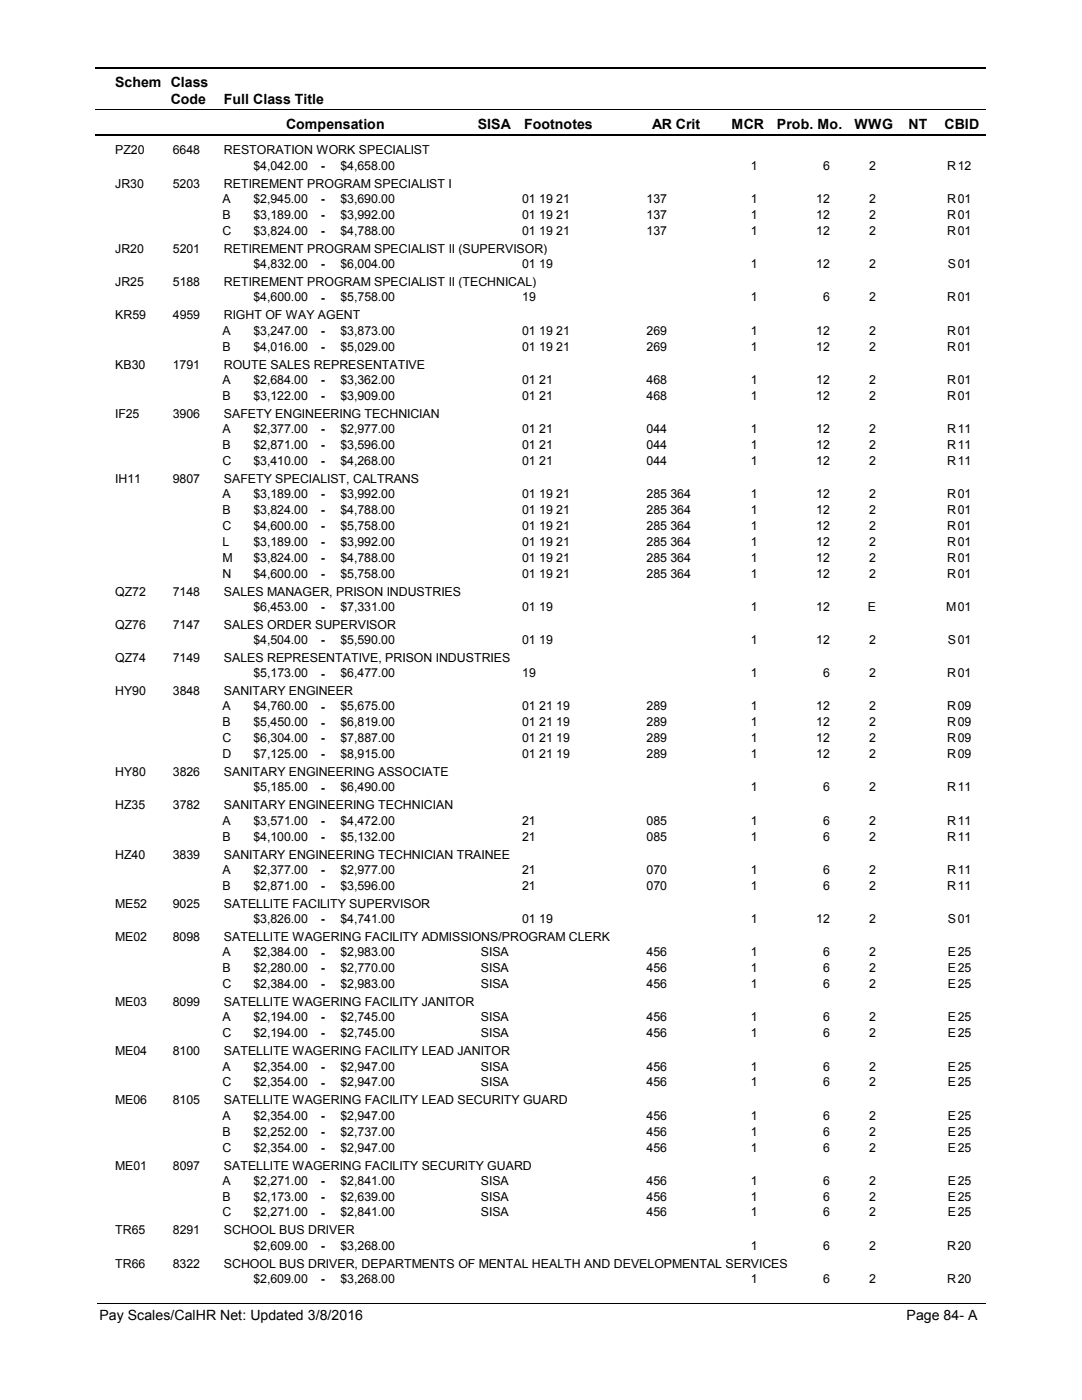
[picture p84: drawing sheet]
<svg xmlns="http://www.w3.org/2000/svg" width="216mm" height="279mm" viewBox="0 0 216 279" stroke-linecap="round" stroke-linejoin="round" font-family="sans-serif">
<defs><g id="words">
<g font-size="2.8">
<text x="23" y="17.3">Schem Class</text>
<text x="34.1" y="20.7">Code</text>
<text x="44.6" y="20.7">Full Class Title</text>
<text x="57.1" y="25.7">Compensation</text>
<text x="95.3" y="25.7">SISA</text>
<text x="104.6" y="25.7">Footnotes</text>
<text x="130.2" y="25.7">AR Crit</text>
<text x="146" y="25.7">MCR</text>
<text x="155.1" y="25.7">Prob. Mo.</text>
<text x="170.5" y="25.7">WWG</text>
<text x="181.3" y="25.7">NT</text>
<text x="188.5" y="25.7">CBID</text>
<text x="19.8" y="263.4">Pay Scales/CalHR Net: Updated 3/8/2016</text>
<text x="180.9" y="263.4">Page 84- A</text>
</g>
<g font-size="2.5">
<text x="23" y="30.8">PZ20</text>
<text x="34.5" y="30.8">6648</text>
<text x="44.7" y="30.8">RESTORATION WORK SPECIALIST</text>
<text x="50.6" y="33.9">$4,042.00</text>
<text x="64" y="33.9">-</text>
<text x="67.9" y="33.9">$4,658.00</text>
<text x="149.8" y="33.9">1</text>
<text x="164.3" y="33.9">6</text>
<text x="173.5" y="33.9">2</text>
<text x="189" y="33.9">R</text>
<text x="191.1" y="33.9">12</text>
<text x="23" y="37.5">JR30</text>
<text x="34.5" y="37.5">5203</text>
<text x="44.4" y="40.5">A</text>
<text x="44.7" y="37.5">RETIREMENT PROGRAM SPECIALIST I</text>
<text x="50.6" y="40.5">$2,945.00</text>
<text x="64" y="40.6">-</text>
<text x="67.9" y="40.5">$3,690.00</text>
<text x="104.2" y="40.5">01 19 21</text>
<text x="129" y="40.5">137</text>
<text x="149.8" y="40.5">1</text>
<text x="162.9" y="40.5">12</text>
<text x="173.5" y="40.5">2</text>
<text x="189" y="40.5">R</text>
<text x="191.1" y="40.5">01</text>
<text x="44.4" y="43.7">B</text>
<text x="44.4" y="46.9">C</text>
<text x="50.6" y="43.7">$3,189.00</text>
<text x="50.6" y="46.9">$3,824.00</text>
<text x="64" y="43.8">-</text>
<text x="64" y="46.9">-</text>
<text x="67.9" y="43.7">$3,992.00</text>
<text x="67.9" y="46.9">$4,788.00</text>
<text x="104.2" y="43.7">01 19 21</text>
<text x="104.2" y="46.9">01 19 21</text>
<text x="129" y="43.7">137</text>
<text x="129" y="46.9">137</text>
<text x="149.8" y="43.7">1</text>
<text x="149.8" y="46.9">1</text>
<text x="162.9" y="43.7">12</text>
<text x="162.9" y="46.9">12</text>
<text x="173.5" y="43.7">2</text>
<text x="173.5" y="46.9">2</text>
<text x="189" y="43.7">R</text>
<text x="189" y="46.9">R</text>
<text x="191.1" y="43.7">01</text>
<text x="191.1" y="46.9">01</text>
<text x="23" y="50.5">JR20</text>
<text x="34.5" y="50.5">5201</text>
<text x="44.7" y="50.5">RETIREMENT PROGRAM SPECIALIST II (SUPERVISOR)</text>
<text x="50.6" y="53.5">$4,832.00</text>
<text x="64" y="53.5">-</text>
<text x="67.9" y="53.5">$6,004.00</text>
<text x="104.2" y="53.5">01 19</text>
<text x="149.8" y="53.5">1</text>
<text x="162.9" y="53.5">12</text>
<text x="173.5" y="53.5">2</text>
<text x="189.2" y="53.5">S</text>
<text x="191.1" y="53.5">01</text>
<text x="23" y="57.1">JR25</text>
<text x="34.5" y="57.1">5188</text>
<text x="44.7" y="57.1">RETIREMENT PROGRAM SPECIALIST II (TECHNICAL)</text>
<text x="23" y="63.7">KR59</text>
<text x="34.5" y="63.7">4959</text>
<text x="44.7" y="63.7">RIGHT OF WAY AGENT</text>
<text x="50.6" y="60.2">$4,600.00</text>
<text x="64" y="60.2">-</text>
<text x="67.9" y="60.2">$5,758.00</text>
<text x="104.2" y="60.2">19</text>
<text x="149.8" y="60.2">1</text>
<text x="164.3" y="60.2">6</text>
<text x="173.5" y="60.2">2</text>
<text x="189" y="60.2">R</text>
<text x="191.1" y="60.2">01</text>
<text x="44.4" y="66.8">A</text>
<text x="44.4" y="70">B</text>
<text x="50.6" y="66.8">$3,247.00</text>
<text x="50.6" y="70">$4,016.00</text>
<text x="64" y="66.8">-</text>
<text x="64" y="70">-</text>
<text x="67.9" y="66.8">$3,873.00</text>
<text x="67.9" y="70">$5,029.00</text>
<text x="104.2" y="66.8">01 19 21</text>
<text x="104.2" y="70">01 19 21</text>
<text x="129" y="66.8">269</text>
<text x="129" y="70">269</text>
<text x="149.8" y="66.8">1</text>
<text x="149.8" y="70">1</text>
<text x="162.9" y="66.8">12</text>
<text x="162.9" y="70">12</text>
<text x="173.5" y="66.8">2</text>
<text x="173.5" y="70">2</text>
<text x="189" y="66.8">R</text>
<text x="189" y="70">R</text>
<text x="191.1" y="66.8">01</text>
<text x="191.1" y="70">01</text>
<text x="23" y="73.6">KB30</text>
<text x="34.5" y="73.6">1791</text>
<text x="44.4" y="76.6">A</text>
<text x="44.7" y="73.6">ROUTE SALES REPRESENTATIVE</text>
<text x="50.6" y="76.6">$2,684.00</text>
<text x="64" y="76.6">-</text>
<text x="67.9" y="76.6">$3,362.00</text>
<text x="104.2" y="76.6">01 21</text>
<text x="129" y="76.6">468</text>
<text x="149.8" y="76.6">1</text>
<text x="162.9" y="76.6">12</text>
<text x="173.5" y="76.6">2</text>
<text x="189" y="76.6">R</text>
<text x="191.1" y="76.6">01</text>
<text x="23" y="83.3">IF25</text>
<text x="34.5" y="83.3">3906</text>
<text x="44.4" y="79.8">B</text>
<text x="44.7" y="83.3">SAFETY ENGINEERING TECHNICIAN</text>
<text x="50.6" y="79.8">$3,122.00</text>
<text x="64" y="79.8">-</text>
<text x="67.9" y="79.8">$3,909.00</text>
<text x="104.2" y="79.8">01 21</text>
<text x="129" y="79.8">468</text>
<text x="149.8" y="79.8">1</text>
<text x="162.9" y="79.8">12</text>
<text x="173.5" y="79.8">2</text>
<text x="189" y="79.8">R</text>
<text x="191.1" y="79.8">01</text>
<text x="44.4" y="86.4">A</text>
<text x="44.4" y="89.6">B</text>
<text x="50.6" y="86.4">$2,377.00</text>
<text x="50.6" y="89.6">$2,871.00</text>
<text x="64" y="86.4">-</text>
<text x="64" y="89.6">-</text>
<text x="67.9" y="86.4">$2,977.00</text>
<text x="67.9" y="89.6">$3,596.00</text>
<text x="104.2" y="86.4">01 21</text>
<text x="104.2" y="89.6">01 21</text>
<text x="129" y="86.4">044</text>
<text x="129" y="89.6">044</text>
<text x="149.8" y="86.4">1</text>
<text x="149.8" y="89.6">1</text>
<text x="162.9" y="86.4">12</text>
<text x="162.9" y="89.6">12</text>
<text x="173.5" y="86.4">2</text>
<text x="173.5" y="89.6">2</text>
<text x="189" y="86.4">R</text>
<text x="189" y="89.6">R</text>
<text x="191.1" y="86.4">11</text>
<text x="191.1" y="89.6">11</text>
<text x="44.4" y="92.8">C</text>
<text x="50.6" y="92.8">$3,410.00</text>
<text x="64" y="92.8">-</text>
<text x="67.9" y="92.8">$4,268.00</text>
<text x="104.2" y="92.8">01 21</text>
<text x="129" y="92.8">044</text>
<text x="149.8" y="92.8">1</text>
<text x="162.9" y="92.8">12</text>
<text x="173.5" y="92.8">2</text>
<text x="189" y="92.8">R</text>
<text x="191.1" y="92.8">11</text>
<text x="23" y="96.3">IH11</text>
<text x="34.5" y="96.3">9807</text>
<text x="44.4" y="99.4">A</text>
<text x="44.7" y="96.3">SAFETY SPECIALIST, CALTRANS</text>
<text x="50.6" y="99.4">$3,189.00</text>
<text x="64" y="99.4">-</text>
<text x="67.9" y="99.4">$3,992.00</text>
<text x="104.2" y="99.4">01 19 21</text>
<text x="129" y="99.4">285 364</text>
<text x="149.8" y="99.4">1</text>
<text x="162.9" y="99.4">12</text>
<text x="173.5" y="99.4">2</text>
<text x="189" y="99.4">R</text>
<text x="191.1" y="99.4">01</text>
<text x="44.4" y="102.6">B</text>
<text x="44.4" y="105.8">C</text>
<text x="50.6" y="102.6">$3,824.00</text>
<text x="50.6" y="105.8">$4,600.00</text>
<text x="64" y="102.6">-</text>
<text x="64" y="105.8">-</text>
<text x="67.9" y="102.6">$4,788.00</text>
<text x="67.9" y="105.8">$5,758.00</text>
<text x="104.2" y="102.6">01 19 21</text>
<text x="104.2" y="105.8">01 19 21</text>
<text x="129" y="102.6">285 364</text>
<text x="129" y="105.8">285 364</text>
<text x="149.8" y="102.6">1</text>
<text x="149.8" y="105.8">1</text>
<text x="162.9" y="102.6">12</text>
<text x="162.9" y="105.8">12</text>
<text x="173.5" y="102.6">2</text>
<text x="173.5" y="105.8">2</text>
<text x="189" y="102.6">R</text>
<text x="189" y="105.8">R</text>
<text x="191.1" y="102.6">01</text>
<text x="191.1" y="105.8">01</text>
<text x="44.4" y="108.9">L</text>
<text x="44.4" y="112.1">M</text>
<text x="50.6" y="108.9">$3,189.00</text>
<text x="50.6" y="112.1">$3,824.00</text>
<text x="64" y="109">-</text>
<text x="64" y="112.2">-</text>
<text x="67.9" y="108.9">$3,992.00</text>
<text x="67.9" y="112.1">$4,788.00</text>
<text x="104.2" y="108.9">01 19 21</text>
<text x="104.2" y="112.1">01 19 21</text>
<text x="129" y="108.9">285 364</text>
<text x="129" y="112.1">285 364</text>
<text x="149.8" y="108.9">1</text>
<text x="149.8" y="112.1">1</text>
<text x="162.9" y="108.9">12</text>
<text x="162.9" y="112.1">12</text>
<text x="173.5" y="108.9">2</text>
<text x="173.5" y="112.1">2</text>
<text x="189" y="108.9">R</text>
<text x="189" y="112.1">R</text>
<text x="191.1" y="108.9">01</text>
<text x="191.1" y="112.1">01</text>
<text x="23" y="118.9">QZ72</text>
<text x="34.5" y="118.9">7148</text>
<text x="44.4" y="115.3">N</text>
<text x="44.7" y="118.9">SALES MANAGER, PRISON INDUSTRIES</text>
<text x="50.6" y="115.3">$4,600.00</text>
<text x="64" y="115.3">-</text>
<text x="67.9" y="115.3">$5,758.00</text>
<text x="104.2" y="115.3">01 19 21</text>
<text x="129" y="115.3">285 364</text>
<text x="149.8" y="115.3">1</text>
<text x="162.9" y="115.3">12</text>
<text x="173.5" y="115.3">2</text>
<text x="189" y="115.3">R</text>
<text x="191.1" y="115.3">01</text>
<text x="23" y="125.5">QZ76</text>
<text x="34.5" y="125.5">7147</text>
<text x="44.7" y="125.5">SALES ORDER SUPERVISOR</text>
<text x="50.6" y="121.9">$6,453.00</text>
<text x="64" y="121.9">-</text>
<text x="67.9" y="121.9">$7,331.00</text>
<text x="104.2" y="121.9">01 19</text>
<text x="149.8" y="121.9">1</text>
<text x="162.9" y="121.9">12</text>
<text x="173.2" y="121.9">E</text>
<text x="188.8" y="121.9">M</text>
<text x="191.1" y="121.9">01</text>
<text x="50.6" y="128.5">$4,504.00</text>
<text x="64" y="128.6">-</text>
<text x="67.9" y="128.5">$5,590.00</text>
<text x="104.2" y="128.5">01 19</text>
<text x="149.8" y="128.5">1</text>
<text x="162.9" y="128.5">12</text>
<text x="173.5" y="128.5">2</text>
<text x="189.2" y="128.5">S</text>
<text x="191.1" y="128.5">01</text>
<text x="23" y="132.1">QZ74</text>
<text x="34.5" y="132.1">7149</text>
<text x="44.7" y="132.1">SALES REPRESENTATIVE, PRISON INDUSTRIES</text>
<text x="50.6" y="135.2">$5,173.00</text>
<text x="64" y="135.2">-</text>
<text x="67.9" y="135.2">$6,477.00</text>
<text x="104.2" y="135.2">19</text>
<text x="149.8" y="135.2">1</text>
<text x="164.3" y="135.2">6</text>
<text x="173.5" y="135.2">2</text>
<text x="189" y="135.2">R</text>
<text x="191.1" y="135.2">01</text>
<text x="23" y="138.8">HY90</text>
<text x="34.5" y="138.8">3848</text>
<text x="44.4" y="141.8">A</text>
<text x="44.7" y="138.8">SANITARY ENGINEER</text>
<text x="50.6" y="141.8">$4,760.00</text>
<text x="64" y="141.8">-</text>
<text x="67.9" y="141.8">$5,675.00</text>
<text x="104.2" y="141.8">01 21 19</text>
<text x="129" y="141.8">289</text>
<text x="149.8" y="141.8">1</text>
<text x="162.9" y="141.8">12</text>
<text x="173.5" y="141.8">2</text>
<text x="189" y="141.8">R</text>
<text x="191.1" y="141.8">09</text>
<text x="44.4" y="145">B</text>
<text x="44.4" y="148.1">C</text>
<text x="50.6" y="145">$5,450.00</text>
<text x="50.6" y="148.1">$6,304.00</text>
<text x="64" y="145">-</text>
<text x="64" y="148.2">-</text>
<text x="67.9" y="145">$6,819.00</text>
<text x="67.9" y="148.1">$7,887.00</text>
<text x="104.2" y="145">01 21 19</text>
<text x="104.2" y="148.1">01 21 19</text>
<text x="129" y="145">289</text>
<text x="129" y="148.1">289</text>
<text x="149.8" y="145">1</text>
<text x="149.8" y="148.1">1</text>
<text x="162.9" y="145">12</text>
<text x="162.9" y="148.1">12</text>
<text x="173.5" y="145">2</text>
<text x="173.5" y="148.1">2</text>
<text x="189" y="145">R</text>
<text x="189" y="148.1">R</text>
<text x="191.1" y="145">09</text>
<text x="191.1" y="148.1">09</text>
<text x="23" y="154.9">HY80</text>
<text x="34.5" y="154.9">3826</text>
<text x="44.4" y="151.3">D</text>
<text x="44.7" y="154.9">SANITARY ENGINEERING ASSOCIATE</text>
<text x="50.6" y="151.3">$7,125.00</text>
<text x="64" y="151.4">-</text>
<text x="67.9" y="151.3">$8,915.00</text>
<text x="104.2" y="151.3">01 21 19</text>
<text x="129" y="151.3">289</text>
<text x="149.8" y="151.3">1</text>
<text x="162.9" y="151.3">12</text>
<text x="173.5" y="151.3">2</text>
<text x="189" y="151.3">R</text>
<text x="191.1" y="151.3">09</text>
<text x="23" y="161.6">HZ35</text>
<text x="34.5" y="161.6">3782</text>
<text x="44.7" y="161.6">SANITARY ENGINEERING TECHNICIAN</text>
<text x="50.6" y="158">$5,185.00</text>
<text x="64" y="158">-</text>
<text x="67.9" y="158">$6,490.00</text>
<text x="149.8" y="158">1</text>
<text x="164.3" y="158">6</text>
<text x="173.5" y="158">2</text>
<text x="189" y="158">R</text>
<text x="191.1" y="158">11</text>
<text x="44.4" y="164.6">A</text>
<text x="44.4" y="167.8">B</text>
<text x="50.6" y="164.6">$3,571.00</text>
<text x="50.6" y="167.8">$4,100.00</text>
<text x="64" y="164.7">-</text>
<text x="64" y="167.8">-</text>
<text x="67.9" y="164.6">$4,472.00</text>
<text x="67.9" y="167.8">$5,132.00</text>
<text x="104.2" y="164.6">21</text>
<text x="104.2" y="167.8">21</text>
<text x="129" y="164.6">085</text>
<text x="129" y="167.8">085</text>
<text x="149.8" y="164.6">1</text>
<text x="149.8" y="167.8">1</text>
<text x="164.3" y="164.6">6</text>
<text x="164.3" y="167.8">6</text>
<text x="173.5" y="164.6">2</text>
<text x="173.5" y="167.8">2</text>
<text x="189" y="164.6">R</text>
<text x="189" y="167.8">R</text>
<text x="191.1" y="164.6">11</text>
<text x="191.1" y="167.8">11</text>
<text x="23" y="171.4">HZ40</text>
<text x="34.5" y="171.4">3839</text>
<text x="44.7" y="171.4">SANITARY ENGINEERING TECHNICIAN TRAINEE</text>
<text x="44.4" y="174.4">A</text>
<text x="44.4" y="177.6">B</text>
<text x="50.6" y="174.4">$2,377.00</text>
<text x="50.6" y="177.6">$2,871.00</text>
<text x="64" y="174.4">-</text>
<text x="64" y="177.6">-</text>
<text x="67.9" y="174.4">$2,977.00</text>
<text x="67.9" y="177.6">$3,596.00</text>
<text x="104.2" y="174.4">21</text>
<text x="104.2" y="177.6">21</text>
<text x="129" y="174.4">070</text>
<text x="129" y="177.6">070</text>
<text x="149.8" y="174.4">1</text>
<text x="149.8" y="177.6">1</text>
<text x="164.3" y="174.4">6</text>
<text x="164.3" y="177.6">6</text>
<text x="173.5" y="174.4">2</text>
<text x="173.5" y="177.6">2</text>
<text x="189" y="174.4">R</text>
<text x="189" y="177.6">R</text>
<text x="191.1" y="174.4">11</text>
<text x="191.1" y="177.6">11</text>
<text x="23" y="181.2">ME52</text>
<text x="34.5" y="181.2">9025</text>
<text x="44.7" y="181.2">SATELLITE FACILITY SUPERVISOR</text>
<text x="50.6" y="184.2">$3,826.00</text>
<text x="64" y="184.3">-</text>
<text x="67.9" y="184.2">$4,741.00</text>
<text x="104.2" y="184.2">01 19</text>
<text x="149.8" y="184.2">1</text>
<text x="162.9" y="184.2">12</text>
<text x="173.5" y="184.2">2</text>
<text x="189.2" y="184.2">S</text>
<text x="191.1" y="184.2">01</text>
<text x="23" y="187.8">ME02</text>
<text x="34.5" y="187.8">8098</text>
<text x="44.4" y="190.9">A</text>
<text x="44.7" y="187.8">SATELLITE WAGERING FACILITY ADMISSIONS/PROGRAM CLERK</text>
<text x="50.6" y="190.9">$2,384.00</text>
<text x="64" y="190.9">-</text>
<text x="67.9" y="190.9">$2,983.00</text>
<text x="96" y="190.9">SISA</text>
<text x="129" y="190.9">456</text>
<text x="149.8" y="190.9">1</text>
<text x="164.3" y="190.9">6</text>
<text x="173.5" y="190.9">2</text>
<text x="189.2" y="190.9">E</text>
<text x="191.1" y="190.9">25</text>
<text x="44.4" y="194.1">B</text>
<text x="44.4" y="197.2">C</text>
<text x="50.6" y="194.1">$2,280.00</text>
<text x="50.6" y="197.2">$2,384.00</text>
<text x="64" y="194.1">-</text>
<text x="64" y="197.3">-</text>
<text x="67.9" y="194.1">$2,770.00</text>
<text x="67.9" y="197.2">$2,983.00</text>
<text x="96" y="194.1">SISA</text>
<text x="96" y="197.2">SISA</text>
<text x="129" y="194.1">456</text>
<text x="129" y="197.2">456</text>
<text x="149.8" y="194.1">1</text>
<text x="149.8" y="197.2">1</text>
<text x="164.3" y="194.1">6</text>
<text x="164.3" y="197.2">6</text>
<text x="173.5" y="194.1">2</text>
<text x="173.5" y="197.2">2</text>
<text x="189.2" y="194.1">E</text>
<text x="189.2" y="197.2">E</text>
<text x="191.1" y="194.1">25</text>
<text x="191.1" y="197.2">25</text>
<text x="23" y="200.8">ME03</text>
<text x="34.5" y="200.8">8099</text>
<text x="44.4" y="203.8">A</text>
<text x="44.7" y="200.8">SATELLITE WAGERING FACILITY JANITOR</text>
<text x="50.6" y="203.8">$2,194.00</text>
<text x="64" y="203.9">-</text>
<text x="67.9" y="203.8">$2,745.00</text>
<text x="96" y="203.8">SISA</text>
<text x="129" y="203.8">456</text>
<text x="149.8" y="203.8">1</text>
<text x="164.3" y="203.8">6</text>
<text x="173.5" y="203.8">2</text>
<text x="189.2" y="203.8">E</text>
<text x="191.1" y="203.8">25</text>
<text x="44.4" y="207">C</text>
<text x="50.6" y="207">$2,194.00</text>
<text x="64" y="207.1">-</text>
<text x="67.9" y="207">$2,745.00</text>
<text x="96" y="207">SISA</text>
<text x="129" y="207">456</text>
<text x="149.8" y="207">1</text>
<text x="164.3" y="207">6</text>
<text x="173.5" y="207">2</text>
<text x="189.2" y="207">E</text>
<text x="191.1" y="207">25</text>
<text x="23" y="210.6">ME04</text>
<text x="34.5" y="210.6">8100</text>
<text x="44.4" y="213.7">A</text>
<text x="44.7" y="210.6">SATELLITE WAGERING FACILITY LEAD JANITOR</text>
<text x="50.6" y="213.7">$2,354.00</text>
<text x="64" y="213.7">-</text>
<text x="67.9" y="213.7">$2,947.00</text>
<text x="96" y="213.7">SISA</text>
<text x="129" y="213.7">456</text>
<text x="149.8" y="213.7">1</text>
<text x="164.3" y="213.7">6</text>
<text x="173.5" y="213.7">2</text>
<text x="189.2" y="213.7">E</text>
<text x="191.1" y="213.7">25</text>
<text x="23" y="220.4">ME06</text>
<text x="34.5" y="220.4">8105</text>
<text x="44.4" y="216.8">C</text>
<text x="44.7" y="220.4">SATELLITE WAGERING FACILITY LEAD SECURITY GUARD</text>
<text x="50.6" y="216.8">$2,354.00</text>
<text x="64" y="216.9">-</text>
<text x="67.9" y="216.8">$2,947.00</text>
<text x="96" y="216.8">SISA</text>
<text x="129" y="216.8">456</text>
<text x="149.8" y="216.8">1</text>
<text x="164.3" y="216.8">6</text>
<text x="173.5" y="216.8">2</text>
<text x="189.2" y="216.8">E</text>
<text x="191.1" y="216.8">25</text>
<text x="44.4" y="223.5">A</text>
<text x="44.4" y="226.7">B</text>
<text x="50.6" y="223.5">$2,354.00</text>
<text x="50.6" y="226.7">$2,252.00</text>
<text x="64" y="223.5">-</text>
<text x="64" y="226.7">-</text>
<text x="67.9" y="223.5">$2,947.00</text>
<text x="67.9" y="226.7">$2,737.00</text>
<text x="129" y="223.5">456</text>
<text x="129" y="226.7">456</text>
<text x="149.8" y="223.5">1</text>
<text x="149.8" y="226.7">1</text>
<text x="164.3" y="223.5">6</text>
<text x="164.3" y="226.7">6</text>
<text x="173.5" y="223.5">2</text>
<text x="173.5" y="226.7">2</text>
<text x="189.2" y="223.5">E</text>
<text x="189.2" y="226.7">E</text>
<text x="191.1" y="223.5">25</text>
<text x="191.1" y="226.7">25</text>
<text x="23" y="233.4">ME01</text>
<text x="34.5" y="233.4">8097</text>
<text x="44.4" y="229.8">C</text>
<text x="44.7" y="233.4">SATELLITE WAGERING FACILITY SECURITY GUARD</text>
<text x="50.6" y="229.8">$2,354.00</text>
<text x="64" y="229.9">-</text>
<text x="67.9" y="229.8">$2,947.00</text>
<text x="129" y="229.8">456</text>
<text x="149.8" y="229.8">1</text>
<text x="164.3" y="229.8">6</text>
<text x="173.5" y="229.8">2</text>
<text x="189.2" y="229.8">E</text>
<text x="191.1" y="229.8">25</text>
<text x="44.4" y="236.4">A</text>
<text x="44.4" y="239.6">B</text>
<text x="50.6" y="236.4">$2,271.00</text>
<text x="50.6" y="239.6">$2,173.00</text>
<text x="64" y="236.5">-</text>
<text x="64" y="239.7">-</text>
<text x="67.9" y="236.4">$2,841.00</text>
<text x="67.9" y="239.6">$2,639.00</text>
<text x="96" y="236.4">SISA</text>
<text x="96" y="239.6">SISA</text>
<text x="129" y="236.4">456</text>
<text x="129" y="239.6">456</text>
<text x="149.8" y="236.4">1</text>
<text x="149.8" y="239.6">1</text>
<text x="164.3" y="236.4">6</text>
<text x="164.3" y="239.6">6</text>
<text x="173.5" y="236.4">2</text>
<text x="173.5" y="239.6">2</text>
<text x="189.2" y="236.4">E</text>
<text x="189.2" y="239.6">E</text>
<text x="191.1" y="236.4">25</text>
<text x="191.1" y="239.6">25</text>
<text x="44.4" y="242.8">C</text>
<text x="50.6" y="242.8">$2,271.00</text>
<text x="64" y="242.8">-</text>
<text x="67.9" y="242.8">$2,841.00</text>
<text x="96" y="242.8">SISA</text>
<text x="129" y="242.8">456</text>
<text x="149.8" y="242.8">1</text>
<text x="164.3" y="242.8">6</text>
<text x="173.5" y="242.8">2</text>
<text x="189.2" y="242.8">E</text>
<text x="191.1" y="242.8">25</text>
<text x="23" y="246.4">TR65</text>
<text x="34.5" y="246.4">8291</text>
<text x="44.7" y="246.4">SCHOOL BUS DRIVER</text>
<text x="50.6" y="249.4">$2,609.00</text>
<text x="64" y="249.5">-</text>
<text x="67.9" y="249.4">$3,268.00</text>
<text x="149.8" y="249.4">1</text>
<text x="164.3" y="249.4">6</text>
<text x="173.5" y="249.4">2</text>
<text x="189" y="249.4">R</text>
<text x="191.1" y="249.4">20</text>
<text x="23" y="253">TR66</text>
<text x="34.5" y="253">8322</text>
<text x="44.7" y="253">SCHOOL BUS DRIVER, DEPARTMENTS OF MENTAL HEALTH AND DEVELOPMENTAL SERVICES</text>
<text x="50.6" y="256.1">$2,609.00</text>
<text x="64" y="256.1">-</text>
<text x="67.9" y="256.1">$3,268.00</text>
<text x="149.8" y="256.1">1</text>
<text x="164.3" y="256.1">6</text>
<text x="173.5" y="256.1">2</text>
<text x="189" y="256.1">R</text>
<text x="191.1" y="256.1">20</text>
</g>
</g></defs>
<path d="M19 13.5h177.7M19 27h177.7" fill="none" stroke="#000" stroke-width=".36"/>
<path d="M19 21.9h177.7" fill="none" stroke="#000" stroke-width=".2"/>
<g fill="#fff">
<path d="M46.8 31.3h16.3v3h-16.3z" fill-rule="evenodd"/>
<path d="M190.8 31.3h4.1v3h-4.1z" fill-rule="evenodd"/>
<path d="M46.8 37.9h16.3v3h-16.3z" fill-rule="evenodd"/>
<path d="M190.8 37.9h4.1v3h-4.1z" fill-rule="evenodd"/>
<path d="M46.8 41.1h16.3v3h-16.3z" fill-rule="evenodd"/>
<path d="M190.8 41.1h4.1v3h-4.1z" fill-rule="evenodd"/>
<path d="M46.8 44.3h16.3v3h-16.3z" fill-rule="evenodd"/>
<path d="M190.8 44.3h4.1v3h-4.1z" fill-rule="evenodd"/>
<path d="M46.8 50.9h16.3v3h-16.3z" fill-rule="evenodd"/>
<path d="M190.8 50.9h4.1v3h-4.1z" fill-rule="evenodd"/>
<path d="M46.8 57.5h16.3v3h-16.3z" fill-rule="evenodd"/>
<path d="M190.8 57.5h4.1v3h-4.1z" fill-rule="evenodd"/>
<path d="M46.8 64.2h16.3v3h-16.3z" fill-rule="evenodd"/>
<path d="M190.8 64.2h4.1v3h-4.1z" fill-rule="evenodd"/>
<path d="M46.8 67.4h16.3v2.9h-16.3z" fill-rule="evenodd"/>
<path d="M190.8 67.4h4.1v2.9h-4.1z" fill-rule="evenodd"/>
<path d="M46.8 74h16.3v3h-16.3z" fill-rule="evenodd"/>
<path d="M190.8 74h4.1v3h-4.1z" fill-rule="evenodd"/>
<path d="M46.8 77.1h16.3v3h-16.3z" fill-rule="evenodd"/>
<path d="M190.8 77.1h4.1v3h-4.1z" fill-rule="evenodd"/>
<path d="M46.8 83.8h16.3v3h-16.3z" fill-rule="evenodd"/>
<path d="M190.8 83.8h4.1v3h-4.1z" fill-rule="evenodd"/>
<path d="M46.8 87h16.3v3h-16.3z" fill-rule="evenodd"/>
<path d="M190.8 87h4.1v3h-4.1z" fill-rule="evenodd"/>
<path d="M46.8 90.1h16.3v3h-16.3z" fill-rule="evenodd"/>
<path d="M190.8 90.1h4.1v3h-4.1z" fill-rule="evenodd"/>
<path d="M46.8 96.8h16.3v3h-16.3z" fill-rule="evenodd"/>
<path d="M190.8 96.8h4.1v3h-4.1z" fill-rule="evenodd"/>
<path d="M46.8 100h16.3v3h-16.3z" fill-rule="evenodd"/>
<path d="M190.8 100h4.1v3h-4.1z" fill-rule="evenodd"/>
<path d="M46.8 103.1h16.3v3h-16.3z" fill-rule="evenodd"/>
<path d="M190.8 103.1h4.1v3h-4.1z" fill-rule="evenodd"/>
<path d="M46.8 106.3h16.3v3h-16.3z" fill-rule="evenodd"/>
<path d="M190.8 106.3h4.1v3h-4.1z" fill-rule="evenodd"/>
<path d="M46.8 109.5h16.3v3h-16.3z" fill-rule="evenodd"/>
<path d="M190.8 109.5h4.1v3h-4.1z" fill-rule="evenodd"/>
<path d="M46.8 112.7h16.3v3h-16.3z" fill-rule="evenodd"/>
<path d="M190.8 112.7h4.1v3h-4.1z" fill-rule="evenodd"/>
<path d="M46.8 119.3h16.3v3h-16.3z" fill-rule="evenodd"/>
<path d="M190.8 119.3h4.1v3h-4.1z" fill-rule="evenodd"/>
<path d="M46.8 125.9h16.3v3h-16.3z" fill-rule="evenodd"/>
<path d="M190.8 125.9h4.1v3h-4.1z" fill-rule="evenodd"/>
<path d="M46.8 132.6h16.3v3h-16.3z" fill-rule="evenodd"/>
<path d="M190.8 132.6h4.1v3h-4.1z" fill-rule="evenodd"/>
<path d="M46.8 139.2h16.3v3h-16.3z" fill-rule="evenodd"/>
<path d="M190.8 139.2h4.1v3h-4.1z" fill-rule="evenodd"/>
<path d="M46.8 142.4h16.3v2.9h-16.3z" fill-rule="evenodd"/>
<path d="M190.8 142.4h4.1v2.9h-4.1z" fill-rule="evenodd"/>
<path d="M46.8 145.5h16.3v3h-16.3z" fill-rule="evenodd"/>
<path d="M190.8 145.5h4.1v3h-4.1z" fill-rule="evenodd"/>
<path d="M46.8 148.7h16.3v3h-16.3z" fill-rule="evenodd"/>
<path d="M190.8 148.7h4.1v3h-4.1z" fill-rule="evenodd"/>
<path d="M46.8 155.4h16.3v2.9h-16.3z" fill-rule="evenodd"/>
<path d="M190.8 155.4h4.1v2.9h-4.1z" fill-rule="evenodd"/>
<path d="M46.8 162h16.3v3h-16.3z" fill-rule="evenodd"/>
<path d="M190.8 162h4.1v3h-4.1z" fill-rule="evenodd"/>
<path d="M46.8 165.2h16.3v3h-16.3z" fill-rule="evenodd"/>
<path d="M190.8 165.2h4.1v3h-4.1z" fill-rule="evenodd"/>
<path d="M46.8 171.8h16.3v3h-16.3z" fill-rule="evenodd"/>
<path d="M190.8 171.8h4.1v3h-4.1z" fill-rule="evenodd"/>
<path d="M46.8 175h16.3v3h-16.3z" fill-rule="evenodd"/>
<path d="M190.8 175h4.1v3h-4.1z" fill-rule="evenodd"/>
<path d="M46.8 181.6h16.3v3h-16.3z" fill-rule="evenodd"/>
<path d="M190.8 181.6h4.1v3h-4.1z" fill-rule="evenodd"/>
<path d="M46.8 188.3h16.3v2.9h-16.3z" fill-rule="evenodd"/>
<path d="M190.8 188.3h4.1v2.9h-4.1z" fill-rule="evenodd"/>
<path d="M46.8 191.4h16.3v3h-16.3z" fill-rule="evenodd"/>
<path d="M190.8 191.4h4.1v3h-4.1z" fill-rule="evenodd"/>
<path d="M46.8 194.6h16.3v3h-16.3z" fill-rule="evenodd"/>
<path d="M190.8 194.6h4.1v3h-4.1z" fill-rule="evenodd"/>
<path d="M46.8 201.2h16.3v3h-16.3z" fill-rule="evenodd"/>
<path d="M190.8 201.2h4.1v3h-4.1z" fill-rule="evenodd"/>
<path d="M46.8 204.4h16.3v3h-16.3z" fill-rule="evenodd"/>
<path d="M190.8 204.4h4.1v3h-4.1z" fill-rule="evenodd"/>
<path d="M46.8 211.1h16.3v2.9h-16.3z" fill-rule="evenodd"/>
<path d="M190.8 211.1h4.1v2.9h-4.1z" fill-rule="evenodd"/>
<path d="M46.8 214.2h16.3v3h-16.3z" fill-rule="evenodd"/>
<path d="M190.8 214.2h4.1v3h-4.1z" fill-rule="evenodd"/>
<path d="M46.8 220.9h16.3v3h-16.3z" fill-rule="evenodd"/>
<path d="M190.8 220.9h4.1v3h-4.1z" fill-rule="evenodd"/>
<path d="M46.8 224.1h16.3v2.9h-16.3z" fill-rule="evenodd"/>
<path d="M190.8 224.1h4.1v2.9h-4.1z" fill-rule="evenodd"/>
<path d="M46.8 227.2h16.3v3h-16.3z" fill-rule="evenodd"/>
<path d="M190.8 227.2h4.1v3h-4.1z" fill-rule="evenodd"/>
<path d="M46.8 233.8h16.3v3h-16.3z" fill-rule="evenodd"/>
<path d="M190.8 233.8h4.1v3h-4.1z" fill-rule="evenodd"/>
<path d="M46.8 237h16.3v3h-16.3z" fill-rule="evenodd"/>
<path d="M190.8 237h4.1v3h-4.1z" fill-rule="evenodd"/>
<path d="M46.8 240.2h16.3v3h-16.3z" fill-rule="evenodd"/>
<path d="M190.8 240.2h4.1v3h-4.1z" fill-rule="evenodd"/>
<path d="M46.8 246.8h16.3v3h-16.3z" fill-rule="evenodd"/>
<path d="M190.8 246.8h4.1v3h-4.1z" fill-rule="evenodd"/>
<path d="M46.8 253.5h16.3v3h-16.3z" fill-rule="evenodd"/>
<path d="M190.8 253.5h4.1v3h-4.1z" fill-rule="evenodd"/>
</g>
<path d="M19.5 260.1h177.2" fill="none" stroke="#000" stroke-width=".2"/>
<use href="#words"/>
</svg>
